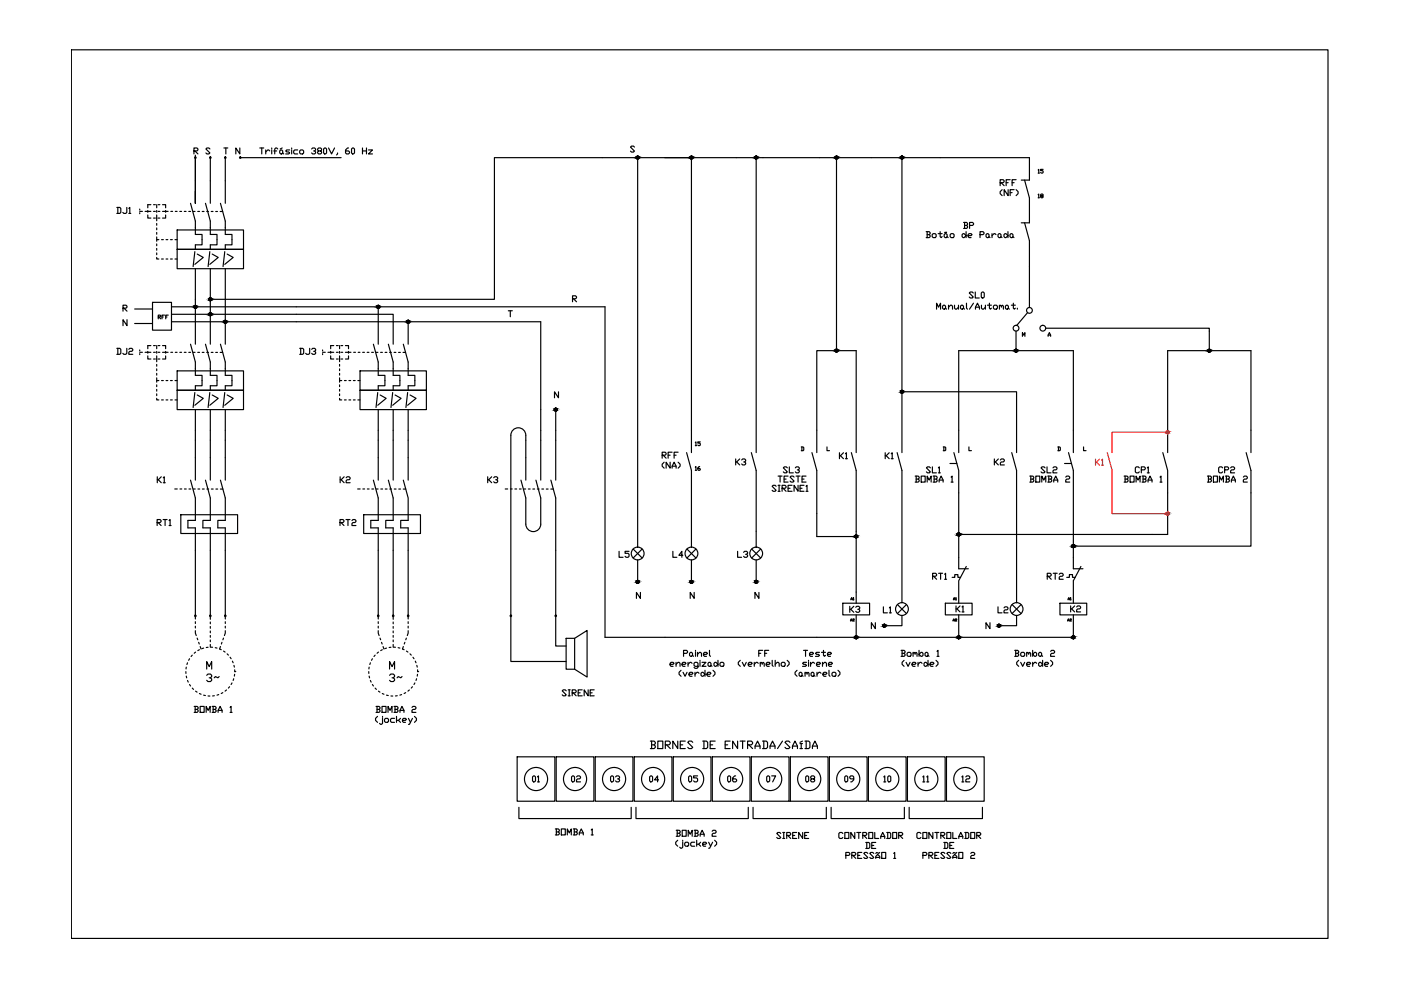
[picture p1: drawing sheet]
<svg xmlns="http://www.w3.org/2000/svg" width="297mm" height="210mm" viewBox="0 0 297 210" stroke-linecap="round" stroke-linejoin="round" font-family="sans-serif">
<!-- layer: 0 -->
<g fill="none" stroke="#000" stroke-width=".25">
<path d="M15.1 10.6h266.5v188.4h-266.5zM41.1 32h.7l.2-.4-.2-.2h-.7v1.2M41.3 32l.7 .6M41.4 38.3v4.8v-2.6M41.4 32.9v10.2M44.5 31.6l-.2-.2h-.4l-.2 .2 .8 .8-.2 .2h-.4l-.2-.2M44.6 33.6v9.5M47.5 31.4h.8M47.8 33.6v9.5M47.9 31.4v1.2M50.8 31.4v1.2l-.8-1.2v1.2M51.1 33.4h21.2"/>
<path d="M55.1 31.4h.8M55.5 31.4v1.2M56.3 31.8v.8M57.2 32l-.4-.2-.5 .4M57.6 31.4v.2M57.6 31.8v.8M58 32h.7M58.9 31.6l-.2-.2-.5 .2v1M59.5 31.8l.4 .2v.4l-.2 .2-.4-.2v-.4zM59.8 31.4l-.4 .2M59.9 32.4l.2 .2M61.4 31.8h-.6l-.2 .2 .8 .4-.2 .2h-.6"/>
<path d="M61.8 31.4v.2M61.8 31.8v.8M63.1 31.8h-.6l-.2 .2v.4l.2 .2h.6M63.7 31.8h.5l.2 .2v.4l-.2 .2h-.5l-.2-.2v-.4zM66.1 31.6l.2-.2h.4l.2 .4-.4 .2M66.7 32l.2 .2-.2 .4h-.4l-.2-.2M67.6 32l-.3-.2 .3-.4h.4l.2 .2-.2 .4h-.4l-.3 .2 .3 .4h.4l.2-.2-.2-.4M68.6 31.6l.2-.2 .4 .2v.8l-.2 .2-.4-.2zM69.7 31.4l.6 1.2 .6-1.2M71.6 32.4l-.2 .5M73.9 31.4h-.2l-.4 .4v.6l.2 .2h.4l.2-.4-.2-.2h-.6M74.7 31.4l.5 .2v.8l-.3 .2-.4-.2v-.8z"/>
<path d="M76.9 32h.8M76.9 31.4v1.2M77.7 31.4v1.2M78.1 31.8h.9l-.9 .8h.9M134.5 31.2l-.2-.2h-.4l-.2 .2 .8 .8-.2 .2h-.4l-.2-.2M135.2 33.4v82.6M146.6 33.4v62.6M160.3 33.4v62.6M177.4 33.4v40.9M191.2 33.4v62.6M212.1 38.7h.6l.2-.4-.2-.2h-.6v1.3M212.3 38.7l.6 .7"/>
<path d="M213.3 38.7h.4M214.2 38.1h-.9v1.3M214.6 38.7h.4M215.4 38.1h-.8v1.3M216.5 38.2h1.8v-4.8h-113.5v30.1h-60.2M217.2 38.2l1.1 3.8v5.2h-1.8M220.1 36l.1-.1v.8M220.1 36.7h.3M221.2 35.9h-.6v.3l.6 .1-.2 .4-.4-.1M24.8 44h.6l.2 .2v.8l-.2 .2h-.6M25 44v1.2M26.9 44v1l-.2 .2h-.4l-.3-.2"/>
<path d="M27.3 44.2l.2-.2v1.2M27.3 45.2h.4M29.6 44.3v.2M29.6 45.1v.2M29.6 44.8h.6M30.8 44.8h1.2M31.3 45.6v.6h.7M31.3 44.6v.4M32 43.4h-.7v.7M32.6 44.8h.3M32.6 46.2h.3M32.6 43.4h.3"/>
<path d="M33.2 50.2v.6h.5M33.2 54.6v.3h.5M33.2 43.4v.7M33.2 44.6v.4M33.2 45.6v1.2M33.2 47.4v.4M33.2 48.3v.4M33.2 49.3v.4M33.2 50.8v.3M33.2 51.7v.4M33.2 52.7v.4M33.2 53.6v.4"/>
<path d="M33.5 44.8h.4M33.5 46.2h.4M33.5 43.4h.4M34.3 50.8h.3M34.3 54.9h.3M34.5 43.4h.6v.7M34.5 44.8h1.1M35.1 45.6v.6h-.6M35.1 44.6v.4M35.2 50.8h.4M35.2 54.9h.4M36.2 50.8h.3"/>
<path d="M36.2 54.9h.3M36.2 44.8h.4M37.1 50.8h.5M37.1 54.9h.5M37.2 44.8h.3M37.6 48.8h14v4.1h-14zM37.6 52.9h14v4.1h-14zM38.1 44.8h.4M39.1 44.8h.4M40 44.8h.4M40.4 43.1l1 3.8v2.8h1.4v2.2h-1.4v1M41 44.8h.4"/>
<path d="M41.3 53.4l-.4 3.1M41.4 57v16M41.8 53.9l1.3 .7-1.8 1.4M41.9 44.8h.4M42.9 44.8h.4M43.6 43.1l1 3.8v2.8h1.4v2.2h-1.4v1M43.8 44.8h.4M44.5 53.4l-.4 3.1M44.6 57v16M44.8 44.8h.4M45 53.9l1.3 .7-1.8 1.4M45.7 44.8h.4"/>
<path d="M46.7 44.8h.5M46.7 43.1l1.1 3.8v2.8h1.4v2.2h-1.4v1M47.7 53.4l-.4 3.1M47.8 57v16M48.2 53.9l1.2 .7-1.8 1.4M196.4 49.1h.6l.2 .2-.2 .4M196.6 49.7h.4l.2 .5-.2 .2h-.6M196.6 49.1v1.3M197.6 49.7l.2-.2h.5l.2 .2v.5l-.2 .2h-.5l-.2-.2zM198.9 49.5h.9M199.3 49.1v1.1l.2 .2 .3-.2M200.2 49.7l.2-.2 .4 .2v.5l-.2 .2-.4-.2z"/>
<path d="M200.7 49.2l-.4 .1M200.8 50.2l.2 .2M201.4 49.7l.3-.2h.4l.2 .2v.5l-.2 .2h-.4l-.3-.2zM204 49.7l.4-.2 .4 .5-.4 .4h-.2l-.2-.2zM204.3 47.2h.6l.2 .2-.2 .4M204.5 47.8h.4l.2 .4-.2 .2h-.6M204.5 47.2v1.2M204.8 49.1v1.3M205.3 50h.6l.2-.3-.2-.2h-.4l-.2 .2v.5l.2 .2h.4M205.6 47.8h.6l.2-.4-.2-.2h-.6v1.2M207.8 49.7h.6l.2-.4-.2-.2h-.6v1.3M209.1 49.7l.2-.2 .4 .2v.5l-.2 .2-.4-.2z"/>
<path d="M209.7 50.2l.2 .2M210.3 49.5v.9M211.2 49.7l-.5-.2-.4 .5M211.6 49.7l.2-.2 .4 .2v.5l-.2 .2-.4-.2zM212.2 50.2l.2 .2M212.5 40.2l-.4 .4v.5l.4 .4M212.9 49.7l.4-.2 .4 .5-.4 .4h-.2l-.2-.2zM213.7 49.1v1.3M213.7 40.2v1.3l-.8-1.3v1.3M214.1 49.7l.2-.2 .5 .2v.5l-.2 .2-.5-.2zM214.2 40.8h.4M214.8 50.2l.2 .2"/>
<path d="M215 40.2h-.8v1.3M215.4 40.2l.5 .4v.5l-.5 .4M217.2 47.2l1.1 3.8v14.2M220.1 41.3l.1-.2v.8M220.1 41.9h.3M220.8 41.5l-.2-.1 .2-.3 .4 .2-.2 .2-.4 .2 .2 .2 .4-.1-.2-.3M24.8 73.9h.6l.2 .2v.8l-.2 .2h-.6M25 73.9v1.2M26.1 65.3h.6l.2-.4-.2-.2h-.6v1.3M26.3 65.3l.6 .7M26.9 73.9v1l-.2 .2h-.4l-.3-.2M26.9 67.8v1.3l-.8-1.3v1.3"/>
<path d="M27.3 74.1l.2-.2h.4l.3 .2-.3 .4h-.4l-.2 .2v.4h.9M28.6 65.5h3.7M28.6 68.6h3.7M29.6 74.7h.6M29.6 74.2v.2M29.6 75v.2M30.8 74.7h1.2M31.3 75.5v.6h.7M31.3 74.5v.4M32 73.3h-.7v.6M32.3 64.1h4.1v5.9h-4.1zM32.6 74.7h.3"/>
<path d="M32.6 76.1h.3M32.6 73.3h.3M33.2 73.3v.6M33.2 74.5v.4M33.2 75.5v1.2M33.2 77.3v.3M33.2 78.2v.4M33.2 79.2v.3M33.5 74.7h.4M33.5 76.1h.4M33.5 73.3h.4M33.6 67.2h.3l.2-.3-.5-.1v.8"/>
<path d="M33.7 67.2l.4 .4M34.3 67.2h.3M34.5 73.3h.6v.6M34.5 74.7h1.1M34.9 66.8h-.6v.8M35.1 75.5v.6h-.6M35.1 74.5v.4M35.1 67.2h.3M35.7 66.8h-.6v.8M36.2 74.7h.4M36.4 66.6h47v6.4M36.4 65.1h43.8v7.9"/>
<path d="M36.4 68.2h78.2v33.6M37.2 74.7h.3M37.6 78.6h14v4.1h-14zM38.1 74.7h.4M39.1 74.7h.4M40 74.7h.4M40.4 73l1 3.8v2.8h1.4v2.2h-1.4v.9M41 74.7h.4M41.9 74.7h.4M42.9 74.7h.4M43.6 73l1 3.8v2.8h1.4v2.2h-1.4v.9M43.8 74.7h.4"/>
<path d="M44.8 74.7h.4M45.7 74.7h.4M46.7 74.7h.5M46.7 73l1.1 3.8v2.8h1.4v2.2h-1.4v.9M63.5 73.9h.7l.2 .2v.8l-.2 .2h-.7M63.8 73.9v1.2M65.7 73.9v1l-.3 .2h-.4l-.2-.2M66.1 74.1l.2-.2h.4l.2 .4-.4 .2M66.7 74.5l.2 .2-.2 .4h-.4l-.2-.2M68.4 74.7h.6M68.4 74.2v.2M68.4 75v.2"/>
<path d="M69.5 74.7h1.3M70.1 75.5v.6h.7M70.1 74.5v.4M70.8 73.3h-.7v.6M71.3 74.7h.4M71.3 76.1h.4M71.3 73.3h.4M72 73.3v.6M72 74.5v.4M72 75.5v1.2M72 77.3v.3M72 78.2v.4"/>
<path d="M72 79.2v.3M72.3 74.7h.4M72.3 76.1h.4M72.3 73.3h.4M73.2 73.3h.7v.6M73.2 74.7h1.2M73.9 75.5v.6h-.7M73.9 74.5v.4M75 74.7h.4M75.9 74.7h.4M76.3 78.6h14.1v4.1h-14.1zM76.9 74.7h.4"/>
<path d="M77.8 74.7h.4M78.8 74.7h.4M79.2 73l1 3.8v2.8h1.4v2.2h-1.4v.9M79.7 74.7h.4M80.2 65.1h48.1v70h99.3v-4.7M80.7 74.7h.4M81.6 74.7h.4M82.3 73l1.1 3.8v2.8h1.4v2.2h-1.4v.9M82.6 74.7h.4M83.6 74.7h.3M84.5 74.7h.4M85.5 74.7h.5"/>
<path d="M85.5 73l1 3.8v2.8h1.5v2.2h-1.5v.9M86.5 68.2v4.8M107.8 65.9h.8M108.2 65.9v1.3M121.4 63.4h.6l.2-.5-.2-.2h-.6v1.3M121.6 63.4l.6 .6M198.6 65.6v-1.3l.4 .8 .4-.8v1.3M200 64.7l.5 .2v.4l-.2 .3-.5-.3v-.4zM200.5 65.3l.2 .3M201.1 65.1l.4-.4h.2l.3 .2v.7M201.1 64.7v.9M202.4 64.7v.6l.2 .3h.2l.4-.5"/>
<path d="M203.2 64.7v.9M203.6 64.9l.3-.2 .4 .2v.4l-.2 .3-.5-.3zM204.3 65.3l.2 .3M204.9 64.3v1l.2 .3M206.4 62.1l-.3-.2h-.4l-.2 .2 .9 .9-.3 .2h-.4l-.2-.2M206.4 64.3l-.9 1.3M206.8 61.9v1.3h.8M206.8 65.6v-.5l.4-.8 .5 .8v.5M206.8 65.1h.9M208 62.1l.3-.2 .4 .2v.9l-.2 .2-.5-.2zM208.1 64.7v.6l.2 .3h.2l.4-.5M208.9 64.7v.9"/>
<path d="M209.4 64.7h.8M209.8 64.3v1l.2 .3 .2-.3M210.8 64.7h.5l.2 .2v.4l-.2 .3h-.5l-.2-.3v-.4zM211.9 64.9l.2-.2 .2 .4M211.9 64.7v.9M212.3 64.9l.2-.2 .2 .2v.7M213.4 64.7l.4 .2v.4l-.2 .3-.4-.3v-.4zM213.8 65.3l.2 .3M214.4 64.7h.9M214.9 64.3v1l.2 .3 .2-.3M215.4 70.2v4.1M215.7 65.3v.3"/>
<path d="M216.8 71.3v-.8l.2 .6 .3-.6v.8M217.9 66.3l-2.3 2.7M221.7 69.6h34.7v4.7M222.2 71.3l.3-.8 .3 .8M222.2 71h.6M33.2 80.1v.6h.5M33.2 84.5v.3h.5M33.2 80.7v.3M33.2 81.6v.4M33.2 82.6v.3M33.2 83.5v.4M34.3 80.7h.3"/>
<path d="M34.3 84.8h.3M35.2 80.7h.4M35.2 84.8h.4M36.2 80.7h.3M36.2 84.8h.3M37.1 80.7h.5M37.1 84.8h.5M37.6 82.7h14v4.1h-14zM41.3 83.2l-.4 3.2M41.4 86.8v15M41.8 83.7l1.3 .8-1.8 1.4M44.5 83.2l-.4 3.2"/>
<path d="M44.6 86.8v15M45 83.7l1.3 .8-1.8 1.4M47.7 83.2l-.4 3.2M47.8 86.8v15M48.2 83.7l1.2 .8-1.8 1.4M72 80.1v.6h.5M72 84.5v.3h.5M72 80.7v.3M72 81.6v.4M72 82.6v.3M72 83.5v.4M73 80.7h.4"/>
<path d="M73 84.8h.4M74 80.7h.4M74 84.8h.4M74.9 80.7h.4M74.9 84.8h.4M75.9 80.7h.4M75.9 84.8h.4M76.3 82.7h14.1v4.1h-14.1zM80.1 83.2l-.4 3.2M80.2 86.8v15M80.6 83.7l1.3 .8-1.8 1.4M83.3 83.2l-.4 3.2"/>
<path d="M83.4 86.8v15M83.8 83.7l1.2 .8-1.7 1.4M86.4 83.2l-.3 3.2M86.5 86.8v15M86.9 83.7l1.3 .8-1.8 1.4M117.8 86.8v15M118.4 83.1v1.2l-.8-1.2v1.2M140.4 96.5h.6l.2-.4-.2-.2h-.6v1.2M140.6 96.5l.6 .6M140.8 98l-.4 .4v.4l.4 .5M141.7 96.5h.4M142.1 98v1.3l-.9-1.3v1.3"/>
<path d="M142.5 95.9h-.8v1.2M142.5 99.3v-.5l.4-.8 .4 .8v.5M142.5 98.8h.8M142.9 96.5h.4M143.8 95.9h-.9v1.2M143.8 98l.4 .4v.4l-.4 .5M145.6 96l1 3.7v16.3M147.4 93.8l.2-.1v.8M147.4 99.1l.2-.2v.8M147.4 94.5h.3M147.4 99.7h.3M148.3 98.9l-.4 .3v.4l.2 .1 .4-.1-.2-.3h-.4"/>
<path d="M148.5 93.7h-.6v.3l.6 .1-.2 .4-.4-.1M156 97.3v1.3M156.2 97.9l.6 .7M156.8 97.3l-.6 .6h-.2M157.3 97.5l.2-.2h.4l.2 .2-.2 .4h-.2M157.9 97.9l.2 .3-.2 .4h-.4l-.2-.2M159.3 96l1 3.7v16.3M166.9 99.2l-.2-.2h-.4l-.2 .2 .8 .8-.2 .3h-.4l-.2-.3M167.4 99v1.3h.8M168.6 99.2l.2-.2h.5l.2 .4-.5 .2M169.3 99.6l.2 .2-.2 .5h-.5l-.2-.3M169.9 94.8l.5 .1v.5l-.5 .2"/>
<path d="M170 94.8v.8M172.1 96l1.1 3.7v14.1h8.3M173.2 96v-21.7h8.3v21.7M175.3 94.8v.8h.6M178 96v1.3M178.2 96.6l.6 .7M178.8 96l-.6 .6h-.2M179.2 96.2l.3-.2v1.3M179.2 97.3h.5M180.5 96l1 3.7v28.2M187.7 96v1.3M187.9 96.6l.6 .7"/>
<path d="M188.5 96l-.6 .6h-.2M189 96.2l.2-.2v1.3M189 97.3h.4M190.2 96l1 3.7v28.1M191.2 83.1h24.3v12.9M197.3 99.2l-.3-.2h-.4l-.2 .2 .9 .8-.3 .3h-.4l-.2-.3M197.7 99v1.3h.8M199 99.2l.2-.2v1.3M200 94.8l.5 .1v.5l-.5 .2M200.1 94.8v.8M201.4 98.3h1.5M202.2 96l1.1 3.7v20.9h2"/>
<path d="M203.3 96v-21.7h24.3v21.7M205.4 94.8v.8h.6M210.8 97.3v1.3M211 97.9l.7 .7M211.7 97.3l-.7 .6h-.2M212.1 97.5l.2-.2h.4l.2 .2-.2 .4h-.4l-.2 .3v.4h.8M214.5 96l1 3.7v28.1M221.6 99.2l-.2-.2h-.5l-.2 .2 .9 .8-.2 .3h-.5l-.2-.3M222 99v1.3h.8M223.3 99.2l.2-.2h.4l.2 .2-.2 .4h-.4l-.2 .2v.5h.8M224.3 94.8l.5 .1v.5l-.5 .2M224.4 94.8v.8"/>
<path d="M225.7 98.3h1.5M226.5 96l1.1 3.7v20.9h2M229.7 94.8v.8h.6M241.6 99.2l-.3-.2h-.4l-.2 .2v.8l.2 .3h.4l.3-.3M242 99.6h.6l.2-.4-.2-.2h-.6v1.3M243.3 99.2l.2-.2v1.3M246.5 96l1.1 3.7v13.6h-44.3M247.6 96v-21.7h17.6v21.7M259.2 99.2l-.2-.2h-.4l-.2 .2v.8l.2 .3h.4l.2-.3M259.6 99.6h.7l.2-.4-.2-.2h-.7v1.3M260.9 99.2l.2-.2h.4l.3 .2-.3 .4h-.4l-.2 .2v.5h.9M264.2 96l1 3.7v16.1h-37.6"/>
<path d="M33.3 110.8h.6l.3-.4-.3-.2h-.6v1.2M33.3 101.1v1.3M33.5 110.8l.7 .6M33.6 101.7l.6 .7M34.2 101.1l-.6 .6h-.3M34.6 110.2h.8M34.6 101.3l.2-.2v1.3M34.6 102.4h.4M35 110.2v1.2M35.8 110.4l.3-.2v1.2M35.8 111.4h.5M37.1 103.7h.5"/>
<path d="M38.2 103.7h.3M38.3 109.1h12.1v4h-12.1zM39.1 103.7h.4M40.1 103.7h.3M40.4 101.8l1 3.8v4.7h-1.6v1.6h1.6v18.5M41 103.7h.4M42 103.7h.3M42.9 103.7h.4M43.6 101.8l1 3.8v4.7h-1.6v1.6h1.6v18.5M43.9 103.7h.3M44.8 103.7h.4M45.8 103.7h.4"/>
<path d="M46.7 103.7h.6M46.7 101.8l1.1 3.8v4.7h-1.6v1.6h1.6v18.5M72.1 110.8h.6l.2-.4-.2-.2h-.6v1.2M72.1 101.1v1.3M72.3 110.8l.6 .6M72.3 101.7l.7 .7M73 101.1l-.7 .6h-.2M73.4 110.2h.8M73.4 101.3l.2-.2h.4l.2 .2-.2 .4h-.4l-.2 .2v.5h.8M73.8 110.2v1.2M74.6 110.4l.2-.2h.5l.2 .2-.2 .4h-.5l-.2 .2v.4h.9M75.8 103.7h.6"/>
<path d="M76.9 103.7h.4M77.1 109.1h12v4h-12zM77.9 103.7h.4M78.8 103.7h.4M79.2 101.8l1 3.8v4.7h-1.6v1.6h1.6v18.5M79.8 103.7h.4M80.7 103.7h.4M81.7 103.7h.4M82.3 101.8l1.1 3.8v4.7h-1.6v1.6h1.6v18.5M82.6 103.7h.4M83.6 103.7h.4M84.5 103.7h.4"/>
<path d="M85.5 103.7h.5M85.5 101.8l1 3.8v4.7h-1.5v1.6h1.5v18.5M103.4 101.1v1.3M103.6 101.7l.6 .7M104.2 101.1l-.6 .6h-.2M104.7 101.3l.2-.2h.4l.2 .4-.4 .2M105.3 101.7l.2 .2-.2 .5h-.4l-.2-.3M107.1 103.7h.5M108.2 103.7h.4M109.2 103.7h.3M110.1 103.7h.4M110.5 101.8l1 3.8v5.5a1.58 1.58 0 0 0 1.6 1.6 1.58 1.58 0 0 0 1.6-1.6l-.1-5.5-1-3.8"/>
<path d="M111.1 103.7h.4M111.5 101.8v-9.5a1.58 1.58 0 0 0-1.6-1.6 1.58 1.58 0 0 0-1.6 1.6v38.1M112 103.7h.4M113 103.7h.4M113.9 103.7h.4M114.9 103.7h.4M115.8 103.7h.4M116.8 103.7h.5M116.8 101.8l1 3.8v24.8M131.3 116.9v1.3h.8M133.4 116.9h-.9v.4h.7l.2 .2v.5l-.2 .2h-.5l-.2-.2M134.2 116.4l2 1.9"/>
<path d="M135.2 118.7v4.7M136.2 116.4l-2 1.9M142.7 116.9v1.3h.8M144.8 117.7h-.9l.7-.8v1.3M145.6 116.4l2 1.9M146.6 118.7v4.7M147.6 116.4l-2 1.9M156.4 116.9v1.3h.8M157.7 117.1l.2-.2h.4l.2 .4-.4 .2M158.3 117.5l.2 .2-.2 .5h-.4l-.2-.2M159.4 116.4l1.9 1.9M160.3 118.7v4.7"/>
<path d="M161.3 116.4l-1.9 1.9M164.5 103.1l-.2-.2h-.4l-.2 .2 .8 .9-.2 .2h-.4l-.2-.2M165 100.9h.8M165 102.9h.4M165 104.2h.4M165.2 102.9v1.3M165.4 100.9v1.3M165.8 103.5h.7l.2-.4-.2-.2h-.7v1.3M166 103.5l.7 .7M166.2 101.6h.5M167.1 100.9h-.9v1.3h.9M167.1 103.5h.4"/>
<path d="M167.9 102.9h-.8v1.3h.8M168.4 101.2l-.3-.3h-.4l-.2 .3 .9 .8-.3 .2h-.4l-.2-.2M168.8 100.9h.8M169.2 102.9v1.3l-.8-1.3v1.3M169.2 100.9v1.3M169.6 103.5h.4M170 101.6h.5M170.5 102.9h-.9v1.3h.9M170.9 100.9h-.9v1.3h.9M170.9 103.1l.2-.2v1.3M170.9 104.2h.4M194 100.9h.7l.2 .3-.2 .4"/>
<path d="M194.3 101.6h.4l.2 .4-.2 .2h-.7M194.3 100.9v1.3M195.3 100.9h.9v1.3h-.9zM196.6 102.2v-1.3l.4 .9 .4-.9v1.3M197.8 100.9h.7l.2 .3-.2 .4M198.1 101.6h.4l.2 .4-.2 .2h-.7M198.1 100.9v1.3M199 100.3h.4M199.1 102.2v-.4l.4-.9 .5 .9v.4M199.1 101.8h.9M201.7 101.2l.2-.3v1.3M201.7 102.2h.4"/>
<path d="M218.3 100.9h.7l.2 .3-.2 .4M218.5 101.6h.5l.2 .4-.2 .2h-.7M218.5 100.9v1.3M219.6 100.9h.9v1.3h-.9zM220.9 102.2v-1.3l.4 .9 .4-.9v1.3M222.1 100.9h.7l.2 .3-.2 .4M222.4 101.6h.4l.2 .4-.2 .2h-.7M222.4 100.9v1.3M223.4 102.2v-.4l.4-.9 .5 .9v.4M223.4 101.8h.9M226 101.2l.2-.3h.4l.2 .3-.2 .4h-.4l-.2 .2v.4h.8M238.3 100.9h.7l.2 .3-.2 .4"/>
<path d="M238.5 101.6h.5l.2 .4-.2 .2h-.7M238.5 100.9v1.3M239.6 100.9h.8v1.3h-.8zM240.9 102.2v-1.3l.4 .9 .4-.9v1.3M242.1 100.9h.7l.2 .3-.2 .4M242.4 101.6h.4l.2 .4-.2 .2h-.7M242.4 100.9v1.3M243.3 100.3h.4M243.4 102.2v-.4l.4-.9 .5 .9v.4M243.4 101.8h.9M245.9 101.2l.3-.3v1.3M245.9 102.2h.5"/>
<path d="M256 100.9h.6l.2 .3-.2 .4M256.2 101.6h.4l.2 .4-.2 .2h-.6M256.2 100.9v1.3M257.3 100.9h.8v1.3h-.8zM258.5 102.2v-1.3l.5 .9 .4-.9v1.3M259.8 100.9h.6l.2 .3-.2 .4M260 101.6h.4l.2 .4-.2 .2h-.6M260 100.9v1.3M261.1 102.2v-.4l.4-.9 .4 .9v.4M261.1 101.8h.8M263.6 101.2l.2-.3h.4l.3 .3-.3 .4h-.4l-.2 .2v.4h.9M40.2 139.7l-.2 .3"/>
<path d="M40.8 138.9l-.3 .3M41.4 133.7l.2 1.1M41.4 130.7v.5M41.4 131.8v.4M41.4 132.8v.3M41.5 138.3l-.3 .2M41.8 135.3l.1 .3M42.1 136.2l.1 .3M42.3 137.8l-.4 .1M42.4 137.1l.2 .5M43.2 137.4l-.4 .1M44.1 137.2l-.4 .1"/>
<path d="M44.6 130.7v.6M44.6 131.9v.4M44.6 132.8v.4M44.6 133.8v.4M44.6 134.7v.4M44.6 135.7v.4M44.6 136.6v.6M44.7 137.2h.4M45.6 137.3l.4 .1M46.7 137.1l-.1 .5 .3 .2M47.1 136.2l-.2 .3M47.4 135.3l-.1 .3"/>
<path d="M47.4 138l.3 .3M47.8 133.7l-.2 1.1M47.8 130.7v.5M47.8 131.8v.4M47.8 132.8v.3M48.2 138.6l.2 .3M48.8 139.4l.2 .3M79 139.7l-.2 .3M79.5 138.9l-.2 .3M80.2 133.7l.2 1.1M80.2 130.7v.5M80.2 131.8v.4"/>
<path d="M80.2 132.8v.3M80.2 138.3l-.3 .2M80.6 135.3l.1 .3M80.9 136.2l.1 .3M81.1 137.8l-.4 .1M81.2 137.1l.2 .5M81.9 137.4l-.3 .1M82.9 137.2l-.4 .1M83.4 130.7v.6M83.4 131.9v.4M83.4 132.8v.4M83.4 133.8v.4"/>
<path d="M83.4 134.7v.4M83.4 135.7v.4M83.4 136.6v.6M83.5 137.2h.3M84.4 137.3l.4 .1M85.5 137.1l-.2 .5 .4 .2M85.8 136.2l-.1 .3M86.2 135.3l-.2 .3M86.2 138l.3 .3M86.5 133.7l-.1 1.1M86.5 130.7v.5M86.5 131.8v.4"/>
<path d="M86.5 132.8v.3M86.9 138.6l.3 .3M87.6 139.4l.2 .3M108.3 130.7v9.6h11.7M117.8 130.7v6.3h2.2M120 135.3h1.8v6.6h-1.8zM121.8 135.3l2.7-1.6v9.9l-2.7-1.7M135.8 125.6v1.3l-.9-1.3v1.3M144.9 138.5h.7l.2-.4-.2-.2h-.7v1.3M146.2 138.5l.2-.2 .4 .2v.4l-.2 .3-.4-.3zM146.8 138.9l.2 .3M147.2 125.6v1.3l-.9-1.3v1.3"/>
<path d="M147.5 137.9v.2M147.5 138.3v.9M147.9 138.7l.4-.4h.2l.2 .2v.7M147.9 138.3v.9M149.2 138.7h.6l.2-.2-.2-.2h-.4l-.2 .2v.4l.2 .3h.4M150.4 137.9v1l.2 .3M160.9 138.5h.4M160.9 125.6v1.3l-.8-1.3v1.3M161.7 137.9h-.8v1.3M162.1 138.5h.5M163 137.9h-.9v1.3M170.4 137.9h.8"/>
<path d="M170.8 137.9v1.3M171.6 138.7h.7l.2-.2-.2-.2h-.4l-.3 .2v.4l.3 .3h.4M173.8 138.3h-.7l-.2 .2 .9 .4-.3 .3h-.6M174.2 138.3h.8M174.6 137.9v1l.2 .3 .2-.3M175.4 138.7h.7l.2-.2-.2-.2h-.4l-.3 .2v.4l.3 .3h.4M178.7 127.9h5.7v2.5h-5.7zM180.2 128.6v1.2M180.3 131.7l.2-.5 .1 .5M180.3 131.5h.3M180.4 129.2l.6 .6M180.4 127.2l.2-.5 .1 .5"/>
<path d="M180.4 127h.3M180.8 131.3h.3l-.3 .2v.2h.3M180.9 126.8l.1-.1v.5M180.9 127.2h.1M181 128.6l-.6 .6h-.2M181.4 128.8l.2-.2h.5l.2 .4-.4 .2M181.5 130.4v4.7M182.1 129.2l.2 .2-.2 .4h-.5l-.2-.2M185.6 132v1.3l-.9-1.3v1.3M187.3 128.7v1.2h.8M188.6 128.9l.2-.2v1.2M188.6 129.9h.4"/>
<path d="M190.3 128.2l1.9 1.9M191 137.9h.7l.2 .2-.2 .4M191.2 130.5v2.2h-3.7M191.3 138.5h.4l.2 .4-.2 .3h-.7M191.3 137.9v1.3M192.2 128.2l-1.9 1.9M192.3 138.5l.2-.2h.5l.2 .2v.4l-.2 .3h-.5l-.2-.3zM193.6 138.5l.2-.2 .2 .4M193.6 138.3v.9M194 138.5l.2-.2 .2 .2v.7M194.9 138.7l.4-.4 .4 .2v.4l-.2 .3h-.2zM194.9 137.9v1.3"/>
<path d="M196.1 138.5l.4-.2 .3 .2v.4l-.5 .3-.2-.3zM196.8 138.9l.2 .3M197.7 122.2h.7l.2-.4-.2-.3h-.7v1.3M197.9 122.2l.7 .6M198.7 138.1l.2-.2v1.3M198.7 139.2h.4M199 121.5h.8M199.4 121.5v1.3M200.3 121.8l.2-.3v1.3M200.3 122.8h.4M200.4 127.9h5.7v2.5h-5.7zM201.9 122.4h.5v-.6h.7v.6h.6"/>
<path d="M202.1 131.7l.1-.5 .2 .5M202.1 131.5h.3M202.2 127.2l.1-.5 .2 .5M202.2 127h.3M202.5 131.3h.4l-.4 .2v.2h.4M202.6 126.8l.1-.1v.5M202.6 127.2h.2M202.7 128.5v1.2M202.9 129.1l.6 .6M203.3 130.4v4.7M203.5 128.5l-.6 .6h-.2M204 128.7l.2-.2v1.2"/>
<path d="M204 129.7h.4M204.9 120.1l-1.6 3v4.8M209.9 132v1.3l-.9-1.3v1.3M211.6 128.7v1.2h.8M212.9 128.9l.2-.2h.4l.2 .2-.2 .4h-.4l-.2 .2v.4h.8M214.6 128.2l1.9 1.9M215.1 137.9h.7l.2 .2-.2 .4M215.3 138.5h.5l.2 .4-.2 .3h-.7M215.3 137.9v1.3M215.5 130.5v2.2h-3.7M216.4 138.5l.2-.2h.4l.3 .2v.4l-.3 .3h-.4l-.2-.3zM216.5 128.2l-1.9 1.9"/>
<path d="M217.7 138.5l.2-.2 .2 .4M217.7 138.3v.9M218.1 138.5l.2-.2 .2 .2v.7M218.9 138.7l.5-.4 .4 .2v.4l-.2 .3h-.2zM218.9 137.9v1.3M220.2 138.5l.4-.2 .2 .2v.4l-.4 .3-.2-.3zM220.8 138.9l.3 .3M222 122.2h.7l.2-.4-.2-.3h-.7v1.3M222.2 122.2l.7 .6M222.8 138.1l.2-.2h.4l.2 .2-.2 .4h-.4l-.2 .2v.5h.8M223.3 121.5h.8M223.7 121.5v1.3"/>
<path d="M224.6 121.8l.2-.3h.4l.2 .3-.2 .4h-.4l-.2 .2v.4h.8M224.7 127.9h5.7v2.5h-5.7zM226.2 122.4h.5v-.6h.7v.6h.6M226.4 131.7l.1-.5 .2 .5M226.4 131.5h.3M226.5 127.2l.1-.5 .2 .5M226.5 127h.3M226.8 131.3h.4l-.4 .2v.2h.4M226.9 126.8l.1-.1v.5M226.9 127.2h.2M227 128.5v1.2M227.2 129.1l.6 .6"/>
<path d="M227.8 128.5l-.6 .6h-.2M228.3 128.7l.2-.2h.4l.2 .2-.2 .4h-.4l-.2 .2v.4h.8M229.2 120.1l-1.6 3v4.8M39.4 142.4v.4M39.5 141.4l-.1 .4M39.5 143.4l.1 .3M39.8 140.5l-.2 .4M39.8 144.3l.1 .3M40.2 145.1l.2 .3M40.8 145.9l.2 .3M41.2 149.8h.6l.2 .2-.2 .4M41.4 150.4h.4l.2 .4-.2 .2h-.6"/>
<path d="M41.4 149.8v1.2M41.5 146.5l.3 .3M42.3 147l.3 .2M42.4 149.8h.9v1.2h-.9zM43.2 147.4l.3 .1M43.7 151v-1.2l.4 .8 .5-.8v1.2M43.8 141.9v-1.6l.6 1 .5-1v1.6M43.8 143.2l.3-.3h.5l.3 .3v.2l-.3 .3h-.2M44.1 147.6h.4M44.6 143.7l.3 .3v.2l-.3 .3h-.5l-.3-.3M45 149.8h.6l.2 .2-.2 .4M45.2 150.4h.4l.2 .4-.2 .2h-.6"/>
<path d="M45.2 149.8v1.2M45.4 147.5l-.3 .1M46.2 151v-.4l.5-.8 .4 .8v.4M46.2 150.6h.9M46.4 147.3l-.4 .1M46.5 143.4l-.3 .3-.5-.3-.3 .3M47.2 146.9l-.3 .1M48 146.3l-.3 .2M48.7 145.6l-.3 .3M48.8 150l.2-.2v1.2M48.8 151h.4M49.2 144.8l-.2 .3"/>
<path d="M49.3 140.2l.1 .3M49.5 143.9l-.1 .4M49.6 141.1l.1 .3M49.7 143v.4M49.8 142v.4M49.8 142.4h.1M78.2 142.4v.4M78.3 141.4l-.1 .4M78.3 143.4l.1 .3M78.5 140.5l-.1 .4M78.5 144.3l.2 .3M79 145.1l.2 .3"/>
<path d="M79.5 145.9l.3 .3M79.7 149.8h.7l.2 .2-.2 .4M79.9 150.4h.5l.2 .4-.2 .2h-.7M79.9 149.8v1.2M80 151.9l-.4 .4v.4l.4 .5M80.2 146.5l.4 .3M81 149.8h.8v1.2h-.8zM81.1 147l.3 .2M81.1 152.3v1.1l-.2 .2-.4-.2M81.1 151.9v.2M81.5 152.5l.2-.2h.5l.2 .2v.4l-.2 .3h-.5l-.2-.3zM81.9 147.4l.4 .1"/>
<path d="M82.3 151v-1.2l.4 .8 .4-.8v1.2M82.6 141.9v-1.6l.5 1 .6-1v1.6M82.6 143.2l.3-.3h.5l.3 .3v.2l-.3 .3h-.3M82.9 147.6h.4M83.4 143.7l.3 .3v.2l-.3 .3h-.5l-.3-.3M83.5 149.8h.7l.2 .2-.2 .4M83.6 152.3h-.6l-.2 .2v.4l.2 .3h.6M83.7 150.4h.5l.2 .4-.2 .2h-.7M83.7 149.8v1.2M84.1 151.9v1.3M84.2 147.5l-.4 .1M84.5 152.7l.4 .5"/>
<path d="M84.8 151v-.4l.4-.8 .4 .8v.4M84.8 150.6h.8M84.9 152.3l-.4 .4h-.4M85.1 147.3l-.3 .1M85.2 143.4l-.2 .3-.6-.3-.2 .3M85.3 152.7h.7l.2-.2-.2-.2h-.5l-.2 .2v.4l.2 .3h.5M86 146.9l-.3 .1M86.6 152.3l.4 .9M86.8 146.3l-.3 .2M87.3 150l.3-.2h.4l.2 .2-.2 .4h-.4l-.3 .2v.4h.9M87.4 145.6l-.2 .3M87.4 152.3l-.6 1.3h-.2"/>
<path d="M87.9 151.9l.4 .4v.4l-.4 .5M88 144.8l-.2 .3M88 140.2l.2 .3M88.3 143.9l-.1 .4M88.4 141.1l.1 .3M88.5 143v.4M88.5 142v.4M88.5 142.4h.1M120.1 146.5l-.3-.2h-.4l-.2 .2 .9 .8-.3 .2h-.4l-.2-.2M120.5 146.3h.4M120.5 147.5h.4M120.7 146.3v1.2"/>
<path d="M121.3 146.9h.6l.3-.4-.3-.2h-.6v1.2M121.5 146.9l.7 .6M122.6 146.9h.4M123.4 146.3h-.8v1.2h.8M124.7 146.3v1.2l-.8-1.2v1.2M125.1 146.9h.4M126 146.3h-.9v1.2h.9M137.9 157.1h.8l.2 .3v.3l-.2 .2M138.2 157.9h.5l.2 .3v.3l-.2 .2h-.8M138.2 157.1v1.6M139.5 157.1h1v1.6h-1zM141.1 157.9h.8l.2-.2v-.3l-.2-.3h-.8v1.6"/>
<path d="M141.3 157.9l.8 .8M142.1 140.9h.6l.2-.3-.2-.2h-.4l-.2 .2v.5l.2 .2h.4M143.3 140.9l.5-.5h.2l.2 .2v.7M143.3 140.4v.9M143.7 157.1v1.6l-1.1-1.6v1.6M144.2 157.9h.6M144.4 142.1l-.4 .4v.5l.4 .4M144.6 140.9h.6l.3-.3-.3-.2h-.4l-.2 .2v.5l.2 .2h.4M144.8 142.5l.4 .9 .5-.9M145.3 157.1h-1.1v1.6h1.1M145.9 140.4v.9M146.1 143h.6l.2-.2-.2-.3h-.4l-.2 .3v.4l.2 .2h.4"/>
<path d="M146.7 140.6l-.4-.2-.4 .5M146.9 157.4l-.3-.3h-.5l-.3 .3 1.1 1.1-.3 .2h-.5l-.3-.2M147.4 142.5v.9M148 141.3h-.6l-.3-.2v-.5l.3-.2h.4l.2 .2v.9l-.2 .2h-.4l-.3-.2M148.2 142.8l-.4-.3-.4 .5M148.4 140v.2M148.4 140.4v.9M148.6 142.8l.4-.3 .5 .5-.5 .4h-.2l-.2-.2zM148.8 140.4h.9l-.9 .9h.9M149 157.1h.8l.2 .3v1.1l-.2 .2h-.8M149.2 157.1v1.6M149.5 142.1v1.3"/>
<path d="M149.9 143h.6l.2-.2-.2-.3h-.4l-.2 .3v.4l.2 .2h.4M150.3 140.4l.4 .2v.5l-.2 .2-.4-.2v-.5zM150.6 157.9h.5M150.7 141.1l.3 .2M151.2 142.1l.4 .4v.5l-.4 .4M151.6 140.4h.2l.4 .5-.4 .4-.4-.2v-.5zM151.6 157.1h-1v1.6h1M152.2 140v1.3M152.6 140.6l.3-.2h.4l.2 .2v.5l-.2 .2h-.4l-.3-.2zM153.7 157.9h.6M154.8 157.1h-1.1v1.6h1.1M156.4 157.1v1.6l-1.1-1.6v1.6"/>
<path d="M156.9 157.1h1.1M157 140l-.5 .4v.5l.5 .4M157.4 140.4l.4 .9 .4-.9M157.4 157.1v1.6M158.5 157.9h.8l.3-.2v-.3l-.3-.3h-.8v1.6M158.6 140.9h.7l.2-.3-.2-.2h-.4l-.3 .2v.5l.3 .2h.4M158.8 157.9l.8 .8M159.9 140.4v.9M160.1 158.7v-.5l.5-1.1 .5 1.1v.5M160.1 158.2h1M160.8 140.6l-.5-.2-.4 .5M161.2 140.6l.2-.2 .2 .5"/>
<path d="M161.2 140.4v.9M161.6 140.6l.2-.2 .2 .2v.7M161.7 157.1h.8l.2 .3v1.1l-.2 .2h-.8M161.9 157.1v1.6M162.5 140.9h.6l.2-.3-.2-.2h-.4l-.2 .2v.5l.2 .2h.4M163.3 158.7v-.5l.5-1.1 .5 1.1v.5M163.3 158.2h1M163.7 140v1.1l.2 .2M164.4 140.9l.4-.5h.2l.2 .2v.7M164.4 140v1.3M165.8 140.4h.5l.2 .2v.5l-.2 .2h-.5l-.2-.2v-.5zM165.9 157.1l-1.1 1.6"/>
<path d="M166.9 140l.4 .4v.5l-.4 .4M167.5 157.4l-.3-.3h-.5l-.3 .3 1.1 1.1-.3 .2h-.5l-.3-.2M168 158.7v-.5l.5-1.1 .6 1.1v.5M168 158.2h1.1M169 142.1l-.4 .4v.5l.4 .4M169.6 158.7h.5M169.6 157.7h.5M169.6 142.5l.5 .3v.4l-.3 .2-.4-.2v-.4zM169.9 157.7v1M170.1 143.2l.2 .2M170.1 157.1l-.5 .3M170.7 157.1h.8l.2 .3v1.1l-.2 .2h-.8"/>
<path d="M170.7 142.8l.2-.3 .2 .5M170.7 142.5v.9M170.9 157.1v1.6M171 140.4h-.6l-.2 .2 .2 .3h.4l.2 .2-.2 .2h-.6M171.1 142.8l.2-.3 .2 .3v.6M171.4 140v.2M171.4 140.4v.9M171.9 140.4v.9M172.2 142.5l.4 .3v.4l-.2 .2-.4-.2v-.4zM172.2 158.7v-.5l.6-1.1 .5 1.1v.5M172.2 158.2h1.1M172.6 143.2l.2 .2"/>
<path d="M172.7 140.6l-.4-.2-.4 .5M173.1 140.9h.7l.2-.3-.2-.2h-.5l-.2 .2v.5l.2 .2h.5M173.2 142.5v.9M174.1 142.8l-.5-.3-.4 .5M174.4 140.9l.4-.5h.2l.2 .2v.7M174.4 140.4v.9M174.5 143h.6l.2-.2-.2-.3h-.4l-.2 .3v.4l.2 .2h.4M175.7 140.9h.6l.2-.3-.2-.2h-.4l-.2 .2v.5l.2 .2h.4M175.8 142.1v1.1l.2 .2M176.4 142.8l.2-.3h.4l.2 .3v.4l-.2 .2h-.4l-.2-.2zM177.7 142.1l.4 .4v.5l-.4 .4M191.7 140l-.4 .4v.5l.4 .4"/>
<path d="M192.1 140.4l.4 .9 .5-.9M193.4 140.9h.6l.2-.3-.2-.2h-.4l-.2 .2v.5l.2 .2h.4M194.6 140.4v.9M195.5 140.6l-.4-.2-.5 .5M195.9 140.6l.4-.2 .5 .5-.5 .4h-.2l-.2-.2zM196.8 140v1.3M197.2 140.9h.6l.2-.3-.2-.2h-.4l-.2 .2v.5l.2 .2h.4M198.5 140l.4 .4v.5l-.4 .4M216 140l-.4 .4v.5l.4 .4M216.4 140.4l.4 .9 .5-.9M217.7 140.9h.6l.2-.3-.2-.2h-.4l-.2 .2v.5l.2 .2h.4M218.9 140.4v.9"/>
<path d="M219.8 140.6l-.4-.2-.5 .5M220.2 140.6l.4-.2 .5 .5-.5 .4h-.2l-.2-.2zM221.1 140v1.3M221.5 140.9h.6l.2-.3-.2-.2h-.4l-.2 .2v.5l.2 .2h.4M222.8 140l.4 .4v.5l-.4 .4M109.6 160.5h8v9.4h-8zM110 171.2v2.4h23.8v-2.4M112.9 164.7l.2-.2 .4 .2v.9l-.2 .2-.4-.2zM114 164.7l.2-.2v1.3M114 165.8h.4M117.7 175.8h.7l.2 .2-.2 .4M117.9 160.5h8v9.4h-8z"/>
<path d="M118 176.4h.4l.2 .4-.2 .2h-.7M118 175.8v1.2M119 175.8h.9v1.2h-.9zM120.3 177v-1.2l.4 .8 .4-.8v1.2M121.2 164.7l.2-.2 .4 .2v.9l-.2 .2-.4-.2zM121.5 175.8h.7l.2 .2-.2 .4M121.8 176.4h.4l.2 .4-.2 .2h-.7M121.8 175.8v1.2M122.2 164.7l.2-.2h.5l.2 .2-.2 .4h-.5l-.2 .3v.4h.9M122.8 177v-.4l.4-.8 .5 .8v.4M122.8 176.6h.9M125.4 176l.2-.2v1.2"/>
<path d="M125.4 177h.4M126.2 160.5h8v9.4h-8zM129.5 164.7l.2-.2 .4 .2v.9l-.2 .2-.4-.2zM130.5 164.7l.2-.2h.4l.3 .2v.2l-.5 .2M131.1 165.1l.3 .3-.3 .4h-.4l-.2-.2M134.5 160.5h8v9.4h-8zM134.8 171.2v2.4h23.8v-2.4M137.7 164.7l.2-.2 .5 .2v.9l-.2 .2-.5-.2zM139.6 165.4h-.8l.6-.9v1.3M142.7 160.5h8v9.4h-8zM143.4 176h.6l.2 .2-.2 .5M143.6 176.7h.4l.2 .4-.2 .2h-.6"/>
<path d="M143.6 176v1.3M143.7 178.2l-.4 .4v.4l.4 .4M144.6 176h.9v1.3h-.9zM144.7 178.6v1l-.2 .2-.4-.2M144.7 178.2v.2M145.2 178.8l.2-.2h.4l.2 .2v.4l-.2 .2h-.4l-.2-.2zM145.9 177.3v-1.3l.4 .9 .5-.9v1.3M146 164.7l.2-.2 .4 .2v.9l-.2 .2-.4-.2zM147.2 176h.6l.2 .2-.2 .5M147.3 178.6h-.6l-.3 .2v.4l.3 .2h.6M147.4 176.7h.4l.2 .4-.2 .2h-.6M147.4 176v1.3"/>
<path d="M147.7 178.2v1.2M147.9 164.5h-.8v.4h.6l.2 .2v.5l-.2 .2h-.4l-.2-.2M148.1 179l.5 .4M148.4 177.3v-.4l.5-.9 .4 .9v.4M148.4 176.9h.9M148.6 178.6l-.5 .4h-.4M149 179h.6l.2-.2-.2-.2h-.4l-.2 .2v.4l.2 .2h.4M150.2 178.6l.5 .8M151 176.2l.2-.2h.4l.2 .2-.2 .5h-.4l-.2 .2v.4h.8M151 160.5h8v9.4h-8zM151.1 178.6l-.6 1.2h-.3M151.5 178.2l.4 .4v.4l-.4 .4"/>
<path d="M154.3 164.7l.2-.2 .4 .2v.9l-.2 .2-.4-.2zM156 164.5h-.2l-.5 .4v.7l.2 .2h.5l.2-.4-.2-.3h-.7M159.3 160.5h8v9.4h-8zM159.7 171.2v2.4h15.5v-2.4M162.6 164.7l.2-.2 .4 .2v.9l-.2 .2-.4-.2zM163.6 164.5h.9l-.7 1.3M165.5 176.7l-.2-.2h-.4l-.2 .2 .8 .9-.2 .2h-.4l-.2-.2M166 176.5h.4M166 177.8h.4M166.2 176.5v1.3M166.8 177.1h.6l.2-.4-.2-.2h-.6v1.3M167 177.1l.6 .7"/>
<path d="M167.3 169.9h.3M167.6 160.5h8v9.4h-8zM168.1 177.1h.4M168.9 176.5h-.8v1.3h.8M170.2 176.5v1.3l-.9-1.3v1.3M170.6 177.1h.4M170.8 164.7l.2-.2 .5 .2v.9l-.3 .2-.4-.2zM171.5 176.5h-.9v1.3h.9M172.1 165.1l-.2-.2 .2-.4h.4l.2 .4-.2 .2h-.4l-.2 .5 .2 .2h.4l.2-.2-.2-.5M175.8 160.5h8v9.4h-8zM176.2 171.2v2.4h15.5v-2.4M178.7 176.7l-.2-.2h-.4l-.2 .2v.9l.2 .2h.4l.2-.2"/>
<path d="M179.1 164.7l.2-.2 .4 .2v.9l-.2 .2-.4-.2zM179.1 176.5h.9v1.3h-.9zM181 165.1h-.6l-.2-.4 .2-.2h.4l.2 .2v.7l-.4 .4h-.2M181.2 176.5v1.3l-.8-1.3v1.3M181.7 176.5h.8M182.1 176.5v1.3M182.9 177.1h.7l.2-.4-.2-.2h-.7v1.3M183.1 177.1l.7 .7M183.6 178.6h.6l.2 .2v.9l-.2 .2h-.6M183.8 178.6v1.3M184.1 160.5h8v9.4h-8zM184.2 176.5h.8v1.3h-.8z"/>
<path d="M184.8 179.3h.5M185.5 176.5v1.3h.8M185.7 178.6h-.9v1.3h.9M186.7 177.8v-.4l.5-.9 .4 .9v.4M186.7 177.4h.9M187.4 164.7l.2-.2v1.3M187.4 165.8h.4M188 176.5h.6l.2 .2v.9l-.2 .2h-.6M188.2 176.5v1.3M188.2 164.7l.2-.2 .5 .2v.9l-.3 .2-.4-.2zM189.3 176.5h.8v1.3h-.8zM190.5 177.1h.7l.2-.4-.2-.2h-.7v1.3"/>
<path d="M190.8 177.1l.6 .7M192.4 160.5h8v9.4h-8zM192.8 171.2v2.4h15.5v-2.4M195.2 176.7l-.2-.2h-.4l-.2 .2v.9l.2 .2h.4l.2-.2M195.6 164.7l.3-.2v1.3M195.6 165.8h.5M195.7 176.5h.8v1.3h-.8zM196.5 164.7l.2-.2v1.3M196.5 165.8h.4M197.8 176.5v1.3l-.9-1.3v1.3M198.2 176.5h.9M198.6 176.5v1.3"/>
<path d="M199.5 177.1h.6l.2-.4-.2-.2h-.6v1.3M199.7 177.1l.6 .7M200.1 178.6h.6l.3 .2v.9l-.3 .2h-.6M200.3 178.6v1.3M200.7 160.5h8v9.4h-8zM200.7 176.5h.9v1.3h-.9zM201.4 179.3h.4M202 176.5v1.3h.9M202.2 178.6h-.8v1.3h.8M203.3 177.8v-.4l.4-.9 .4 .9v.4M203.3 177.4h.8M203.9 164.7l.2-.2v1.3"/>
<path d="M203.9 165.8h.4M204.6 176.5h.6l.2 .2v.9l-.2 .2h-.6M204.8 176.5v1.3M204.8 164.7l.2-.2h.4l.2 .2-.2 .4h-.4l-.2 .3v.4h.8M205.8 176.5h.9v1.3h-.9zM207.1 177.1h.6l.2-.4-.2-.2h-.6v1.3M207.3 177.1l.6 .7M179.3 181.4h.7l.2-.5-.2-.2h-.7v1.3M180.6 181.4h.6l.2-.5-.2-.2h-.6v1.3M180.8 181.4l.6 .6M181.9 181.4h.4M182.7 180.7h-.8v1.3h.8"/>
<path d="M184 180.9l-.2-.2h-.5l-.2 .2 .9 .9-.2 .2h-.5l-.2-.2M185.3 180.9l-.3-.2h-.4l-.2 .2 .9 .9-.3 .2h-.4l-.2-.2M185.7 182v-.4l.4-.4 .4 .4v.4M185.7 181.8h.8M186.5 180.7l-.2 .2-.4-.2-.2 .2M186.9 180.7h.9v1.3h-.9zM189.5 180.9l.2-.2v1.3M189.5 182h.4M195.7 181.4h.6l.2-.5-.2-.2h-.6v1.3M196.9 181.4h.7l.2-.5-.2-.2h-.7v1.3M197.1 181.4l.7 .6M198.2 181.4h.4"/>
<path d="M199.1 180.7h-.9v1.3h.9M200.3 180.9l-.2-.2h-.4l-.2 .2 .8 .9-.2 .2h-.4l-.2-.2M201.6 180.9l-.2-.2h-.4l-.3 .2 .9 .9-.2 .2h-.4l-.3-.2M202 182v-.4l.4-.4 .5 .4v.4M202 181.8h.9M202.9 180.7l-.3 .2-.4-.2-.2 .2M203.3 180.7h.8v1.3h-.8zM205.8 180.9l.2-.2h.5l.2 .2-.2 .5h-.5l-.2 .2v.4h.9"/>
<circle cx="41.4" cy="33.4" r=".16"/>
<circle cx="44.6" cy="33.4" r=".16"/>
<circle cx="47.8" cy="33.4" r=".16"/>
<circle cx="50.9" cy="33.4" r=".16"/>
<circle cx="80.2" cy="65" r=".31"/>
<circle cx="86.5" cy="68.2" r=".31"/>
<circle cx="215.4" cy="69.6" r=".61"/>
<circle cx="218.3" cy="65.8" r=".61"/>
<circle cx="221.1" cy="69.6" r=".61"/>
<circle cx="135.2" cy="117.4" r="1.36"/>
<circle cx="146.6" cy="117.4" r="1.36"/>
<circle cx="160.3" cy="117.4" r="1.36"/>
<circle cx="41.4" cy="130.6" r=".16"/>
<circle cx="44.6" cy="130.6" r=".16"/>
<circle cx="47.8" cy="130.6" r=".16"/>
<circle cx="80.2" cy="130.6" r=".16"/>
<circle cx="83.4" cy="130.6" r=".16"/>
<circle cx="86.5" cy="130.6" r=".16"/>
<circle cx="108.3" cy="130.6" r=".16"/>
<circle cx="117.8" cy="130.6" r=".16"/>
<circle cx="191.2" cy="129.1" r="1.36"/>
<circle cx="215.5" cy="129.1" r="1.36"/>
<circle cx="113.6" cy="165.2" r="2.45"/>
<circle cx="121.9" cy="165.2" r="2.45"/>
<circle cx="130.2" cy="165.2" r="2.45"/>
<circle cx="138.5" cy="165.2" r="2.45"/>
<circle cx="146.7" cy="165.2" r="2.45"/>
<circle cx="155" cy="165.2" r="2.45"/>
<circle cx="163.3" cy="165.2" r="2.45"/>
<circle cx="171.6" cy="165.2" r="2.45"/>
<circle cx="179.8" cy="165.2" r="2.45"/>
<circle cx="188.1" cy="165.2" r="2.45"/>
<circle cx="196.4" cy="165.2" r="2.45"/>
<circle cx="204.7" cy="165.2" r="2.45"/>
</g>
<g fill="#000" stroke="#000" stroke-width=".21">
<path d="M135 33.7h.4zM135.1 33.1h.2zM146.4 33.7h.4zM146.5 33.1h.2zM160.2 33.7h.3zM160.2 33.1h.2zM177.2 33.7h.3zM177.3 33.1h.1zM191.1 33.7h.3zM191.1 33.1h.2zM41.3 65.3h.3zM41.3 64.7h.2z"/>
<path d="M44.4 66.9h.3zM44.4 63.7h.3zM44.5 66.3h.2zM44.5 63.2h.2zM47.6 68.5h.3zM47.7 67.9h.1zM80 65.3h.4zM80.1 64.7h.2zM86.4 68.5h.3zM86.5 67.9h.1zM177.2 74.6h.3zM177.3 74h.1z"/>
<path d="M215.3 74.6h.3zM215.3 74h.2zM256.2 74.6h.4zM256.3 74h.2zM117.7 87.1h.3zM117.7 86.5h.2zM191.1 83.3h.3zM191.1 82.8h.2zM181.4 114h.3zM181.4 113.4h.2zM203.1 113.6h.3zM203.2 113h.2z"/>
<path d="M227.4 116.1h.3zM227.5 115.5h.2zM135 123.6h.4zM135.1 123h.2zM146.4 123.6h.4zM146.5 123h.2zM160.2 123.6h.3zM160.2 123h.2zM181.4 135.4h.3zM181.4 134.8h.2zM187.3 132.9h.4zM187.4 132.4h.2z"/>
<path d="M203.1 135.4h.3zM203.2 134.8h.2zM211.6 132.9h.4zM211.7 132.4h.2zM227.4 135.4h.3zM227.5 134.8h.2z"/>
<path d="M134.9 33.3l.6 .1zM134.9 33.3l.6 .1z"/>
<path d="M134.9 33.2l.6 .1zM134.9 33.2l.6 .1z"/>
<path d="M134.9 33.4l.6 .1zM134.9 33.4h.6z"/>
<path d="M135 33.2h.5zM135 33.2h.5z"/>
<path d="M134.9 33.5l.6 .1zM134.9 33.5h.6z"/>
<path d="M135 33.2h.4zM135 33.1l.4 .1z"/>
<path d="M134.9 33.6h.5zM134.9 33.6h.6z"/>
<path d="M135 33.1h.4zM135.1 33.1h.3z"/>
<path d="M135 33.6l.4 .1zM135 33.6h.4z"/>
<path d="M135 33.7h.3zM135.1 33.7h.2z"/>
<path d="M146.3 33.3l.6 .1zM146.3 33.3l.6 .1z"/>
<path d="M146.3 33.2l.6 .1zM146.3 33.2l.6 .1z"/>
<path d="M146.3 33.4l.6 .1zM146.3 33.4h.6z"/>
<path d="M146.4 33.2h.5zM146.4 33.2h.5z"/>
<path d="M146.3 33.5l.6 .1zM146.3 33.5h.6z"/>
<path d="M146.4 33.2h.4zM146.4 33.1l.4 .1z"/>
<path d="M146.3 33.6h.5zM146.3 33.6h.6z"/>
<path d="M146.4 33.1h.4zM146.5 33.1h.3z"/>
<path d="M146.4 33.6l.4 .1zM146.4 33.6h.4z"/>
<path d="M146.4 33.7h.3zM146.5 33.7h.2z"/>
<path d="M160 33.3l.6 .1zM160 33.3l.6 .1z"/>
<path d="M160 33.2l.6 .1zM160 33.2l.6 .1z"/>
<path d="M160 33.4l.6 .1zM160 33.4h.6z"/>
<path d="M160.1 33.2h.5zM160.1 33.2h.5z"/>
<path d="M160 33.5l.6 .1zM160 33.5h.6z"/>
<path d="M160.1 33.2h.4zM160.2 33.1l.3 .1z"/>
<path d="M160 33.6h.5zM160 33.6h.6z"/>
<path d="M160.2 33.1h.3zM160.2 33.1h.3z"/>
<path d="M160.1 33.6l.4 .1zM160.1 33.6h.4z"/>
<path d="M160.2 33.7h.2zM160.2 33.7h.2z"/>
<path d="M177 33.3l.7 .1zM177 33.3l.7 .1z"/>
<path d="M177.1 33.2l.6 .1zM177.1 33.2l.6 .1z"/>
<path d="M177 33.4l.7 .1zM177 33.4h.7z"/>
<path d="M177.1 33.2h.5zM177.1 33.2h.5z"/>
<path d="M177 33.5l.6 .1zM177 33.5h.7z"/>
<path d="M177.1 33.2h.5zM177.2 33.1l.4 .1z"/>
<path d="M177.1 33.6h.5zM177.1 33.6h.5z"/>
<path d="M177.2 33.1h.3zM177.3 33.1h.2z"/>
<path d="M177.1 33.6l.4 .1zM177.1 33.6h.5z"/>
<path d="M177.2 33.7h.2zM177.3 33.7h.1z"/>
<path d="M190.9 33.3l.6 .1zM190.9 33.3l.6 .1z"/>
<path d="M191 33.2l.5 .1zM191 33.2l.5 .1z"/>
<path d="M190.9 33.4l.6 .1zM190.9 33.4h.6z"/>
<path d="M191 33.2h.5zM191 33.2h.5z"/>
<path d="M190.9 33.5l.6 .1zM190.9 33.5h.6z"/>
<path d="M191 33.2h.5zM191.1 33.1l.4 .1z"/>
<path d="M191 33.6h.5zM191 33.6h.5z"/>
<path d="M191.1 33.1h.3zM191.1 33.1h.3z"/>
<path d="M191 33.6l.4 .1zM191 33.6h.5z"/>
<path d="M191.1 33.7h.2zM191.1 33.7h.2z"/>
<path d="M41.1 65l.6 .1zM41.1 65l.6 .1z"/>
<path d="M41.1 64.9l.6 .1zM41.1 64.9l.6 .1z"/>
<path d="M41.1 65.1h.6zM41.1 65.1h.6z"/>
<path d="M41.2 64.8l.5 .1zM41.2 64.8l.5 .1z"/>
<path d="M41.1 65.1l.6 .1zM41.1 65.1h.6z"/>
<path d="M41.2 64.8h.4zM41.3 64.8h.3z"/>
<path d="M41.1 65.2l.5 .1zM41.1 65.2h.6z"/>
<path d="M41.3 64.8h.3zM41.3 64.7l.3 .1z"/>
<path d="M41.2 65.3h.4zM41.2 65.3h.4z"/>
<path d="M41.3 65.3l.2 .1zM41.3 65.4h.2z"/>
<path d="M44.3 66.6h.6zM44.3 66.6h.6z"/>
<path d="M44.3 63.4l.6 .1zM44.3 63.4l.6 .1z"/>
<path d="M44.3 66.5l.6 .1zM44.3 66.5l.6 .1z"/>
<path d="M44.3 66.6l.6 .1zM44.3 66.6h.6z"/>
<path d="M44.3 63.3l.6 .1zM44.3 63.3l.6 .1z"/>
<path d="M44.3 63.5h.6zM44.3 63.5h.6z"/>
<path d="M44.4 66.4l.5 .1zM44.4 66.4l.5 .1z"/>
<path d="M44.3 66.7l.6 .1zM44.3 66.7h.6z"/>
<path d="M44.4 63.2l.5 .1zM44.4 63.2l.5 .1z"/>
<path d="M44.3 63.5l.6 .1zM44.3 63.5h.6z"/>
<path d="M44.4 66.4h.4zM44.4 66.4h.4z"/>
<path d="M44.3 66.8l.5 .1zM44.3 66.8h.6z"/>
<path d="M44.4 63.2h.4zM44.4 63.2h.4z"/>
<path d="M44.3 63.6l.5 .1zM44.3 63.6h.6z"/>
<path d="M44.4 66.4h.3zM44.5 66.3l.2 .1z"/>
<path d="M44.4 66.9h.3zM44.4 66.9h.4z"/>
<path d="M44.4 66.9h.3zM44.5 66.9h.2z"/>
<path d="M44.4 63.2h.3zM44.5 63.2h.2z"/>
<path d="M44.4 63.7h.3zM44.4 63.7h.4z"/>
<path d="M44.4 63.7l.3 .1zM44.5 63.8h.2z"/>
<path d="M47.5 68.1l.6 .1zM47.5 68.1l.6 .1z"/>
<path d="M47.5 68.1h.6zM47.5 68.1h.6z"/>
<path d="M47.4 68.2l.7 .1zM47.4 68.2h.7z"/>
<path d="M47.5 68l.5 .1zM47.5 68l.5 .1z"/>
<path d="M47.5 68.3l.5 .1zM47.5 68.3h.6z"/>
<path d="M47.5 68h.5zM47.6 67.9l.4 .1z"/>
<path d="M47.5 68.4h.5zM47.5 68.4h.5z"/>
<path d="M47.6 67.9h.3zM47.7 67.9h.2z"/>
<path d="M47.5 68.4l.4 .1zM47.5 68.4h.5z"/>
<path d="M47.6 68.5h.2zM47.7 68.5h.1z"/>
<path d="M79.9 65l.6 .1zM79.9 65l.6 .1z"/>
<path d="M79.9 64.9l.6 .1zM79.9 64.9l.6 .1z"/>
<path d="M79.9 65.1h.6zM79.9 65.1h.6z"/>
<path d="M80 64.8l.5 .1zM80 64.8l.5 .1z"/>
<path d="M79.9 65.1l.6 .1zM79.9 65.1h.6z"/>
<path d="M80 64.8h.4zM80 64.8h.4z"/>
<path d="M79.9 65.2l.5 .1zM79.9 65.2h.6z"/>
<path d="M80 64.8h.4zM80.1 64.7l.3 .1z"/>
<path d="M80 65.3h.4zM80 65.3h.4z"/>
<path d="M80 65.3l.3 .1zM80.1 65.4h.2z"/>
<path d="M86.2 68.1l.7 .1zM86.2 68.1l.7 .1z"/>
<path d="M86.3 68.1h.5zM86.3 68.1h.5z"/>
<path d="M86.2 68.2l.6 .1zM86.2 68.2h.7z"/>
<path d="M86.3 68l.5 .1zM86.3 68l.5 .1z"/>
<path d="M86.2 68.3l.6 .1zM86.2 68.3h.6z"/>
<path d="M86.3 68h.5zM86.4 67.9l.4 .1z"/>
<path d="M86.3 68.4h.5zM86.3 68.4h.5z"/>
<path d="M86.4 67.9h.3zM86.5 67.9h.2z"/>
<path d="M86.3 68.4l.4 .1zM86.3 68.4h.5z"/>
<path d="M86.4 68.5h.2zM86.5 68.5h.1z"/>
<path d="M177 74.2l.7 .1zM177 74.2l.7 .1z"/>
<path d="M177.1 74.2h.6zM177.1 74.2h.6z"/>
<path d="M177 74.3l.7 .1zM177 74.3h.7z"/>
<path d="M177.1 74.1l.5 .1zM177.1 74.1l.5 .1z"/>
<path d="M177 74.4l.6 .1zM177 74.4h.7z"/>
<path d="M177.1 74.1h.5zM177.2 74.1h.4z"/>
<path d="M177.1 74.5h.5zM177.1 74.5h.5z"/>
<path d="M177.2 74.1h.3zM177.3 74l.2 .1z"/>
<path d="M177.1 74.5l.4 .1zM177.1 74.5h.5z"/>
<path d="M177.2 74.6h.2zM177.3 74.6h.1z"/>
<path d="M215.1 74.3h.6zM215.1 74.3h.6z"/>
<path d="M215.1 74.2l.6 .1zM215.1 74.2l.6 .1z"/>
<path d="M215.1 74.3l.6 .1zM215.1 74.3h.6z"/>
<path d="M215.2 74.1l.5 .1zM215.2 74.1l.5 .1z"/>
<path d="M215.1 74.4l.6 .1zM215.1 74.4h.6z"/>
<path d="M215.2 74.1h.4zM215.3 74.1h.3z"/>
<path d="M215.1 74.5l.5 .1zM215.1 74.5h.6z"/>
<path d="M215.3 74.1h.3zM215.3 74l.3 .1z"/>
<path d="M215.2 74.6h.4zM215.2 74.6h.4z"/>
<path d="M215.3 74.6l.2 .1zM215.3 74.7h.2z"/>
<path d="M256.1 74.3h.6zM256.1 74.3h.6z"/>
<path d="M256.1 74.2l.6 .1zM256.1 74.2l.6 .1z"/>
<path d="M256.1 74.3l.6 .1zM256.1 74.3h.6z"/>
<path d="M256.2 74.1l.5 .1zM256.2 74.1l.5 .1z"/>
<path d="M256.1 74.4l.6 .1zM256.1 74.4h.6z"/>
<path d="M256.2 74.1h.4zM256.2 74.1h.4z"/>
<path d="M256.1 74.5l.5 .1zM256.1 74.5h.6z"/>
<path d="M256.2 74.1h.4zM256.3 74l.3 .1z"/>
<path d="M256.2 74.6h.4zM256.2 74.6h.4z"/>
<path d="M256.2 74.6l.3 .1zM256.3 74.7h.2z"/>
<path d="M117.5 86.8h.6zM117.5 86.8h.6z"/>
<path d="M117.5 86.7l.6 .1zM117.5 86.7l.6 .1z"/>
<path d="M117.5 86.8l.6 .1zM117.5 86.8h.6z"/>
<path d="M117.6 86.6l.5 .1zM117.6 86.6l.5 .1z"/>
<path d="M117.5 86.9l.6 .1zM117.5 86.9h.6z"/>
<path d="M117.6 86.6h.4zM117.7 86.6h.3z"/>
<path d="M117.5 87l.5 .1zM117.5 87h.6z"/>
<path d="M117.7 86.6h.3zM117.7 86.5l.3 .1z"/>
<path d="M117.6 87.1h.4zM117.6 87.1h.4z"/>
<path d="M117.7 87.1l.2 .1zM117.7 87.2h.2z"/>
<path d="M190.9 83l.6 .1zM190.9 83l.6 .1z"/>
<path d="M191 82.9l.5 .1zM191 82.9l.5 .1z"/>
<path d="M190.9 83.1h.6zM190.9 83.1h.6z"/>
<path d="M191 82.8l.5 .1zM191 82.8l.5 .1z"/>
<path d="M190.9 83.1l.6 .1zM190.9 83.1h.6z"/>
<path d="M191 82.8h.5zM191.1 82.8h.4z"/>
<path d="M191 83.2l.5 .1zM191 83.2h.5z"/>
<path d="M191.1 82.8h.3zM191.1 82.8h.3z"/>
<path d="M191 83.3h.4zM191 83.3h.5z"/>
<path d="M191.1 83.3l.2 .1zM191.1 83.4h.2z"/>
<path d="M181.2 113.7h.6zM181.2 113.7h.6z"/>
<path d="M181.3 113.6l.5 .1zM181.3 113.6l.5 .1z"/>
<path d="M181.2 113.7l.6 .1zM181.2 113.7h.6z"/>
<path d="M181.3 113.5l.5 .1zM181.3 113.5l.5 .1z"/>
<path d="M181.2 113.8l.6 .1zM181.2 113.8h.6z"/>
<path d="M181.3 113.5h.5zM181.4 113.5h.4z"/>
<path d="M181.3 113.9l.5 .1zM181.3 113.9h.5z"/>
<path d="M181.4 113.5h.3zM181.4 113.4l.3 .1z"/>
<path d="M181.3 114h.4zM181.3 114h.5z"/>
<path d="M181.4 114h.2zM181.4 114h.2z"/>
<path d="M203 113.2l.6 .1zM203 113.2l.6 .1z"/>
<path d="M203 113.2l.6 .1zM203 113.2l.6 .1z"/>
<path d="M203 113.2h.6zM203 113.2h.6z"/>
<path d="M202.9 113.3l.7 .1zM202.9 113.3h.7z"/>
<path d="M203 113.2h.6zM203 113.2h.6z"/>
<path d="M202.9 113.3l.7 .1zM202.9 113.3h.7z"/>
<path d="M203 113.1l.5 .1zM203 113.1l.5 .1z"/>
<path d="M203 113.4l.5 .1zM203 113.4h.6z"/>
<path d="M203 113.1l.5 .1zM203 113.1l.5 .1z"/>
<path d="M203 113.4l.5 .1zM203 113.4h.6z"/>
<path d="M203 113.1h.5zM203.1 113l.4 .1z"/>
<path d="M203 113.5h.5zM203 113.5h.5z"/>
<path d="M203 113.1h.5zM203.1 113l.4 .1z"/>
<path d="M203 113.5h.5zM203 113.5h.5z"/>
<path d="M203.1 113h.3zM203.2 113h.2z"/>
<path d="M203 113.5l.4 .1zM203 113.5h.5z"/>
<path d="M203.1 113.6h.3zM203.2 113.6h.2z"/>
<path d="M203.1 113h.3zM203.2 113h.2z"/>
<path d="M203 113.5l.4 .1zM203 113.5h.5z"/>
<path d="M203.1 113.6h.3zM203.2 113.6h.2z"/>
<path d="M227.3 115.7l.6 .1zM227.3 115.7l.6 .1z"/>
<path d="M227.3 115.7l.6 .1zM227.3 115.7l.6 .1z"/>
<path d="M227.3 115.6l.6 .1zM227.3 115.6l.6 .1z"/>
<path d="M227.3 115.8l.6 .1zM227.3 115.8h.6z"/>
<path d="M227.3 115.6l.6 .1zM227.3 115.6l.6 .1z"/>
<path d="M227.3 115.8l.6 .1zM227.3 115.8h.6z"/>
<path d="M227.3 115.6h.5zM227.3 115.6h.5z"/>
<path d="M227.3 115.9l.5 .1zM227.3 115.9h.6z"/>
<path d="M227.3 115.6h.5zM227.3 115.6h.5z"/>
<path d="M227.3 115.9l.5 .1zM227.3 115.9h.6z"/>
<path d="M227.3 115.6h.5zM227.4 115.5l.4 .1z"/>
<path d="M227.3 116h.5zM227.3 116h.5z"/>
<path d="M227.3 115.6h.5zM227.4 115.5l.4 .1z"/>
<path d="M227.3 116h.5zM227.3 116h.5z"/>
<path d="M227.4 115.5h.3zM227.5 115.5h.2z"/>
<path d="M227.3 116l.4 .1zM227.3 116h.5z"/>
<path d="M227.4 116.1h.3zM227.5 116.1h.2z"/>
<path d="M227.4 115.5h.3zM227.5 115.5h.2z"/>
<path d="M227.3 116l.4 .1zM227.3 116h.5z"/>
<path d="M227.4 116.1h.3zM227.5 116.1h.2z"/>
<path d="M134.9 123.3l.6 .1zM134.9 123.3l.6 .1z"/>
<path d="M134.9 123.2l.6 .1zM134.9 123.2l.6 .1z"/>
<path d="M134.9 123.4h.6zM134.9 123.4h.6z"/>
<path d="M135 123.1l.5 .1zM135 123.1l.5 .1z"/>
<path d="M134.9 123.4l.6 .1zM134.9 123.4h.6z"/>
<path d="M135 123.1h.4zM135 123.1h.4z"/>
<path d="M134.9 123.5l.5 .1zM134.9 123.5h.6z"/>
<path d="M135 123.1h.4zM135.1 123l.3 .1z"/>
<path d="M135 123.6h.4zM135 123.6h.4z"/>
<path d="M135 123.6l.3 .1zM135.1 123.7h.2z"/>
<path d="M146.3 123.3l.6 .1zM146.3 123.3l.6 .1z"/>
<path d="M146.3 123.2l.6 .1zM146.3 123.2l.6 .1z"/>
<path d="M146.3 123.4h.6zM146.3 123.4h.6z"/>
<path d="M146.4 123.1l.5 .1zM146.4 123.1l.5 .1z"/>
<path d="M146.3 123.4l.6 .1zM146.3 123.4h.6z"/>
<path d="M146.4 123.1h.4zM146.4 123.1h.4z"/>
<path d="M146.3 123.5l.5 .1zM146.3 123.5h.6z"/>
<path d="M146.4 123.1h.4zM146.5 123l.3 .1z"/>
<path d="M146.4 123.6h.4zM146.4 123.6h.4z"/>
<path d="M146.4 123.6l.3 .1zM146.5 123.7h.2z"/>
<path d="M160 123.3l.6 .1zM160 123.3l.6 .1z"/>
<path d="M160 123.2l.6 .1zM160 123.2l.6 .1z"/>
<path d="M160 123.4h.6zM160 123.4h.6z"/>
<path d="M160.1 123.1l.5 .1zM160.1 123.1l.5 .1z"/>
<path d="M160 123.4l.6 .1zM160 123.4h.6z"/>
<path d="M160.1 123.1h.4zM160.2 123.1h.3z"/>
<path d="M160 123.5l.5 .1zM160 123.5h.6z"/>
<path d="M160.2 123.1h.3zM160.2 123l.3 .1z"/>
<path d="M160.1 123.6h.4zM160.1 123.6h.4z"/>
<path d="M160.2 123.6l.2 .1zM160.2 123.7h.2z"/>
<path d="M181.2 135l.6 .1zM181.2 135l.6 .1z"/>
<path d="M181.3 135h.5zM181.3 135h.5z"/>
<path d="M181.2 135.1l.6 .1zM181.2 135.1h.6z"/>
<path d="M181.3 134.9l.5 .1zM181.3 134.9l.5 .1z"/>
<path d="M181.2 135.2l.6 .1zM181.2 135.2h.6z"/>
<path d="M181.3 134.9h.5zM181.4 134.9h.4z"/>
<path d="M181.3 135.3l.5 .1zM181.3 135.3h.5z"/>
<path d="M181.4 134.9h.3zM181.4 134.8l.3 .1z"/>
<path d="M181.3 135.4h.4zM181.3 135.4h.5z"/>
<path d="M181.4 135.4h.2zM181.4 135.4h.2z"/>
<path d="M187.2 132.6l.6 .1zM187.2 132.6l.6 .1z"/>
<path d="M187.2 132.5l.6 .1zM187.2 132.5l.6 .1z"/>
<path d="M187.2 132.7h.6zM187.2 132.7h.6z"/>
<path d="M187.3 132.4l.5 .1zM187.3 132.4l.5 .1z"/>
<path d="M187.2 132.7l.6 .1zM187.2 132.7h.6z"/>
<path d="M187.3 132.4h.4zM187.3 132.4h.4z"/>
<path d="M187.2 132.8l.5 .1zM187.2 132.8h.6z"/>
<path d="M187.3 132.4h.4zM187.4 132.4h.3z"/>
<path d="M187.3 132.9h.4zM187.3 132.9h.4z"/>
<path d="M187.3 132.9l.3 .1zM187.4 133h.2z"/>
<path d="M203 135l.6 .1zM203 135l.6 .1z"/>
<path d="M203 135h.6zM203 135h.6z"/>
<path d="M202.9 135.1l.7 .1zM202.9 135.1h.7z"/>
<path d="M203 134.9l.5 .1zM203 134.9l.5 .1z"/>
<path d="M203 135.2l.5 .1zM203 135.2h.6z"/>
<path d="M203 134.9h.5zM203.1 134.9h.4z"/>
<path d="M203 135.3l.5 .1zM203 135.3h.5z"/>
<path d="M203.1 134.9h.3zM203.2 134.8l.2 .1z"/>
<path d="M203 135.4h.4zM203 135.4h.5z"/>
<path d="M203.1 135.4h.3zM203.2 135.4h.2z"/>
<path d="M211.5 132.6l.6 .1zM211.5 132.6l.6 .1z"/>
<path d="M211.5 132.5l.6 .1zM211.5 132.5l.6 .1z"/>
<path d="M211.5 132.7h.6zM211.5 132.7h.6z"/>
<path d="M211.6 132.4l.5 .1zM211.6 132.4l.5 .1z"/>
<path d="M211.5 132.7l.6 .1zM211.5 132.7h.6z"/>
<path d="M211.6 132.4h.4zM211.6 132.4h.4z"/>
<path d="M211.5 132.8l.5 .1zM211.5 132.8h.6z"/>
<path d="M211.6 132.4h.4zM211.7 132.4h.3z"/>
<path d="M211.6 132.9h.4zM211.6 132.9h.4z"/>
<path d="M211.6 132.9l.3 .1zM211.7 133h.2z"/>
<path d="M227.3 135l.6 .1zM227.3 135l.6 .1z"/>
<path d="M227.3 135h.6zM227.3 135h.6z"/>
<path d="M227.3 135.1l.6 .1zM227.3 135.1h.6z"/>
<path d="M227.3 134.9l.5 .1zM227.3 134.9l.5 .1z"/>
<path d="M227.3 135.2l.5 .1zM227.3 135.2h.6z"/>
<path d="M227.3 134.9h.5zM227.4 134.9h.4z"/>
<path d="M227.3 135.3l.5 .1zM227.3 135.3h.5z"/>
<path d="M227.4 134.9h.3zM227.5 134.8l.2 .1z"/>
<path d="M227.3 135.4h.4zM227.3 135.4h.5z"/>
<path d="M227.4 135.4h.3zM227.5 135.4h.2z"/>
</g>
<!-- layer: Layer1 -->
<path d="M232.3 97.4v1.2M232.5 98l.6 .6M233.1 97.4l-.6 .6h-.2M233.5 97.6l.3-.2v1.2M233.5 98.6h.5M234.8 96l1 3.7v9.2h11.8M247.6 91.7h-11.8v4.3" fill="none" stroke="#f00" stroke-width=".25"/>
<g fill="#f00" stroke="#f00" stroke-width=".21">
<path d="M247.5 91.3h.1z"/>
<path d="M247.4 91.9h.3z"/>
<path d="M247.5 108.6h.1z"/>
<path d="M247.4 109.2h.3z"/>
<path d="M247.4 91.4h.3zM247.5 91.3l.2 .1z"/>
<path d="M247.3 91.4h.5zM247.4 91.4h.4z"/>
<path d="M247.3 91.4l.5 .1zM247.3 91.4l.5 .1z"/>
<path d="M247.3 91.5l.6 .1zM247.3 91.5l.6 .1z"/>
<path d="M247.3 91.6l.6 .1zM247.3 91.6l.6 .1z"/>
<path d="M247.2 91.7h.7zM247.2 91.7h.7z"/>
<path d="M247.3 91.7l.5 .1zM247.3 91.7h.6z"/>
<path d="M247.3 91.8l.5 .1zM247.3 91.8h.5z"/>
<path d="M247.3 91.9h.4zM247.3 91.9h.5z"/>
<path d="M247.4 91.9l.2 .1zM247.5 92h.1z"/>
<path d="M247.4 108.6h.3zM247.5 108.6h.2z"/>
<path d="M247.3 108.7h.5zM247.4 108.6l.4 .1z"/>
<path d="M247.3 108.7h.5zM247.3 108.7h.5z"/>
<path d="M247.3 108.7l.6 .1zM247.3 108.7l.6 .1z"/>
<path d="M247.3 108.8l.6 .1zM247.3 108.8l.6 .1z"/>
<path d="M247.2 108.9l.7 .1zM247.2 108.9h.7z"/>
<path d="M247.3 109l.5 .1zM247.3 109h.6z"/>
<path d="M247.3 109.1h.5zM247.3 109.1h.5z"/>
<path d="M247.3 109.1l.4 .1zM247.3 109.1h.5z"/>
<path d="M247.4 109.2h.2zM247.5 109.2h.1z"/>
</g>
</svg>
